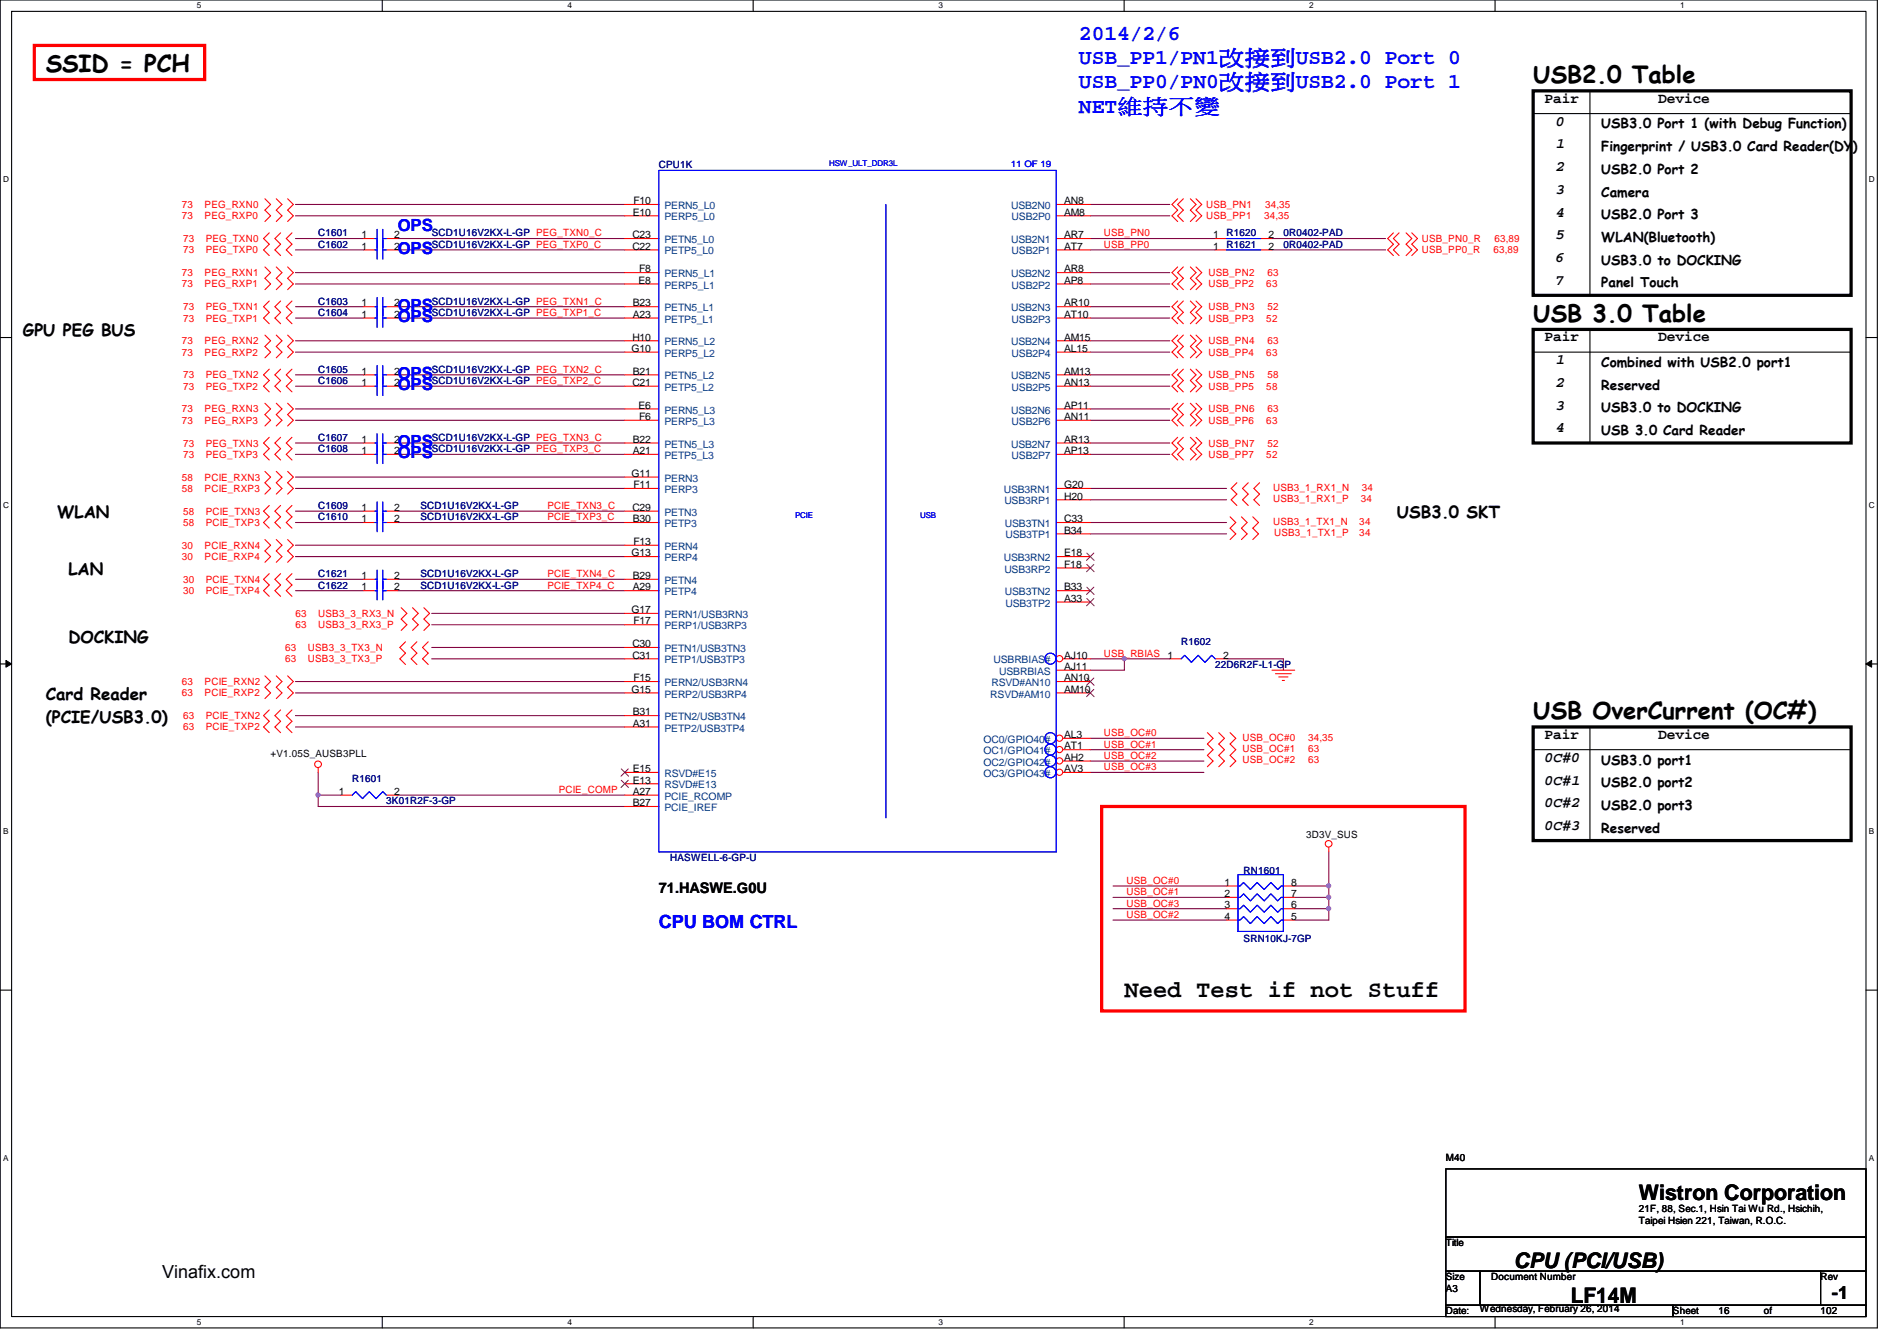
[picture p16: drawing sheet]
<svg xmlns="http://www.w3.org/2000/svg" width="297mm" height="210mm" viewBox="0 0 297 210" stroke-linecap="round" stroke-linejoin="round" font-family="sans-serif">
<defs><g id="words">
<g font-size="3.7">
<text x="7.2" y="11.2">SSID = PCH</text>
<text x="240.1" y="13">USB2.0 Table</text>
<text x="240.1" y="50.3">USB 3.0 Table</text>
<text x="240.1" y="112.6">USB OverCurrent (OC#)</text>
<text x="176.1" y="156.1">Need Test if not Stuff</text>
</g>
<g font-size="3.3" fill="#00f">
<text x="168.9" y="6.3">2014/2/6</text>
<text x="168.9" y="10.1">USB_PP1/PN1改改改USB2.0 Port 0</text>
<text x="169" y="13.8">USB_PP0/PN0改改改USB2.0 Port 1</text>
<text x="169" y="17.6">NET維維維維</text>
</g>
<g font-size="3.3">
<text x="256.6" y="187.9">Wistron Corporation</text>
<text x="237.1" y="198.5">CPU (PCI/USB)</text>
<text x="246" y="203.9">LF14M</text>
</g>
<text font-size="2.8" fill="#00f" x="103.2" y="145.2">CPU BOM CTRL</text>
<g font-size="2.8">
<text x="25.4" y="200.1">Vinafix.com</text>
<text x="286.8" y="203.4">-1</text>
</g>
<g font-size="2.6" fill="#00f">
<text x="62.3" y="39.8">OPS</text>
<text x="62.3" y="36.2">OPS</text>
<text x="62.3" y="48.6">OPS</text>
<text x="62.3" y="50.4">OPS</text>
<text x="62.3" y="59.3">OPS</text>
<text x="62.3" y="61.1">OPS</text>
<text x="62.3" y="70">OPS</text>
<text x="62.3" y="71.8">OPS</text>
</g>
<g font-size="2.6">
<text x="3.6" y="52.7">GPU PEG BUS</text>
<text x="8.9" y="81.1">WLAN</text>
<text x="218.7" y="81.1">USB3.0 SKT</text>
<text x="10.7" y="90">LAN</text>
<text x="10.7" y="100.7">DOCKING</text>
<text x="7.2" y="109.6">Card Reader</text>
<text x="7.2" y="113.2">(PCIE/USB3.0)</text>
</g>
<g font-size="2.3">
<text x="241.8" y="16.1">Pair</text>
<text x="259.6" y="16.1">Device</text>
<text x="243.6" y="19.7">0</text>
<text x="243.6" y="23.2">1</text>
<text x="243.6" y="26.8">2</text>
<text x="243.6" y="33.9">4</text>
<text x="243.6" y="30.4">3</text>
<text x="243.6" y="37.5">5</text>
<text x="243.6" y="41">6</text>
<text x="243.6" y="44.6">7</text>
<text x="241.8" y="53.4">Pair</text>
<text x="259.6" y="53.4">Device</text>
<text x="243.6" y="57">1</text>
<text x="243.6" y="64.1">3</text>
<text x="243.6" y="60.6">2</text>
<text x="243.6" y="67.7">4</text>
<text x="241.8" y="119.3">0C#0</text>
<text x="241.8" y="115.7">Pair</text>
<text x="259.6" y="115.7">Device</text>
<text x="241.8" y="122.8">0C#1</text>
<text x="241.8" y="126.4">0C#2</text>
<text x="241.8" y="129.9">0C#3</text>
<text x="103.2" y="139.7">71.HASWE.G0U</text>
</g>
<g font-size="2.1">
<text x="250.7" y="23.7">Fingerprint / USB3.0 Card Reader(DY)</text>
<text x="250.7" y="20.1">USB3.0 Port 1 (with Debug Function)</text>
<text x="250.7" y="27.2">USB2.0 Port 2</text>
<text x="250.7" y="34.3">USB2.0 Port 3</text>
<text x="250.7" y="30.8">Camera</text>
<text x="250.7" y="41.4">USB3.0 to DOCKING</text>
<text x="250.7" y="37.9">WLAN(Bluetooth)</text>
<text x="250.7" y="45">Panel Touch</text>
<text x="250.7" y="57.4">Combined with USB2.0 port1</text>
<text x="250.7" y="64.6">USB3.0 to DOCKING</text>
<text x="250.7" y="61">Reserved</text>
<text x="250.7" y="68.1">USB 3.0 Card Reader</text>
<text x="250.7" y="119.7">USB3.0 port1</text>
<text x="250.7" y="123.2">USB2.0 port2</text>
<text x="250.7" y="126.8">USB2.0 port3</text>
<text x="250.7" y="130.3">Reserved</text>
</g>
<g font-size="1.6" fill="#000080">
<text x="103.2" y="26.3">CPU1K</text>
<text x="49.8" y="38.8">C1602</text>
<text x="49.8" y="37">C1601</text>
<text x="67.6" y="38.8">SCD1U16V2KX-L-GP PEG_TXP0_C</text>
<text x="67.6" y="37">SCD1U16V2KX-L-GP PEG_TXN0_C</text>
<text x="192.1" y="37">R1620</text>
<text x="192.1" y="38.8">R1621</text>
<text x="201" y="37">0R0402-PAD</text>
<text x="201" y="38.8">0R0402-PAD</text>
<text x="49.8" y="47.7">C1603</text>
<text x="67.6" y="47.7">SCD1U16V2KX-L-GP PEG_TXN1_C</text>
<text x="49.8" y="49.4">C1604</text>
<text x="67.6" y="49.4">SCD1U16V2KX-L-GP PEG_TXP1_C</text>
<text x="49.8" y="58.3">C1605</text>
<text x="67.6" y="58.3">SCD1U16V2KX-L-GP PEG_TXN2_C</text>
<text x="49.8" y="60.1">C1606</text>
<text x="67.6" y="60.1">SCD1U16V2KX-L-GP PEG_TXP2_C</text>
<text x="49.8" y="69">C1607</text>
<text x="49.8" y="70.8">C1608</text>
<text x="67.6" y="69">SCD1U16V2KX-L-GP PEG_TXN3_C</text>
<text x="67.6" y="70.8">SCD1U16V2KX-L-GP PEG_TXP3_C</text>
<text x="49.8" y="81.4">C1610</text>
<text x="49.8" y="79.7">C1609</text>
<text x="65.8" y="81.4">SCD1U16V2KX-L-GP</text>
<text x="65.8" y="79.7">SCD1U16V2KX-L-GP</text>
<text x="49.8" y="92.1">C1622</text>
<text x="49.8" y="90.3">C1621</text>
<text x="65.8" y="92.1">SCD1U16V2KX-L-GP</text>
<text x="65.8" y="90.3">SCD1U16V2KX-L-GP</text>
<text x="185" y="101">R1602</text>
<text x="190.3" y="104.6">22D6R2F-L1-GP</text>
<text x="55.2" y="122.3">R1601</text>
<text x="60.5" y="125.9">3K01R2F-3-GP</text>
<text x="104.9" y="134.8">HASWELL-6-GP-U</text>
<text x="194.7" y="136.7">RN1601</text>
<text x="194.7" y="147.4">SRN10KJ-7GP</text>
</g>
<g font-size="1.6" fill="#f00">
<text x="28.5" y="32.6">73</text>
<text x="28.5" y="34.3">73</text>
<text x="32" y="32.6">PEG_RXN0</text>
<text x="32" y="34.3">PEG_RXP0</text>
<text x="188.8" y="32.6">USB_PN1</text>
<text x="188.8" y="34.3">USB_PP1</text>
<text x="197.9" y="34.3">34,35</text>
<text x="198.1" y="32.6">34,35</text>
<text x="28.7" y="37.9">73</text>
<text x="28.7" y="39.7">73</text>
<text x="32.2" y="37.9">PEG_TXN0</text>
<text x="32.2" y="39.7">PEG_TXP0</text>
<text x="172.8" y="37">USB_PN0</text>
<text x="172.8" y="38.8">USB_PP0</text>
<text x="222.6" y="37.9">USB_PN0_R</text>
<text x="222.6" y="39.7">USB_PP0_R</text>
<text x="233.8" y="39.7">63,89</text>
<text x="234" y="37.9">63,89</text>
<text x="28.5" y="43.2">73</text>
<text x="28.5" y="45">73</text>
<text x="32" y="43.2">PEG_RXN1</text>
<text x="32" y="45">PEG_RXP1</text>
<text x="189.2" y="43.2">USB_PN2</text>
<text x="189.2" y="45">USB_PP2</text>
<text x="198.3" y="45">63</text>
<text x="198.5" y="43.2">63</text>
<text x="28.5" y="53.9">73</text>
<text x="28.7" y="48.6">73</text>
<text x="28.7" y="50.3">73</text>
<text x="32" y="53.9">PEG_RXN2</text>
<text x="32.2" y="48.6">PEG_TXN1</text>
<text x="32.2" y="50.3">PEG_TXP1</text>
<text x="189.2" y="53.9">USB_PN4</text>
<text x="189.2" y="48.6">USB_PN3</text>
<text x="189.2" y="50.3">USB_PP3</text>
<text x="198.3" y="50.3">52</text>
<text x="198.5" y="53.9">63</text>
<text x="198.5" y="48.6">52</text>
<text x="28.5" y="55.7">73</text>
<text x="28.7" y="59.2">73</text>
<text x="32" y="55.7">PEG_RXP2</text>
<text x="32.2" y="59.2">PEG_TXN2</text>
<text x="189.2" y="55.7">USB_PP4</text>
<text x="189.2" y="59.2">USB_PN5</text>
<text x="198.3" y="55.7">63</text>
<text x="198.5" y="59.2">58</text>
<text x="28.5" y="64.6">73</text>
<text x="28.7" y="61">73</text>
<text x="32" y="64.6">PEG_RXN3</text>
<text x="32.2" y="61">PEG_TXP2</text>
<text x="189.2" y="61">USB_PP5</text>
<text x="189.2" y="64.6">USB_PN6</text>
<text x="198.3" y="61">58</text>
<text x="198.5" y="64.6">63</text>
<text x="28.5" y="66.3">73</text>
<text x="28.7" y="69.9">73</text>
<text x="28.7" y="71.7">73</text>
<text x="32" y="66.3">PEG_RXP3</text>
<text x="32.2" y="69.9">PEG_TXN3</text>
<text x="32.2" y="71.7">PEG_TXP3</text>
<text x="189.2" y="69.9">USB_PN7</text>
<text x="189.2" y="71.7">USB_PP7</text>
<text x="189.2" y="66.3">USB_PP6</text>
<text x="198.3" y="71.7">52</text>
<text x="198.3" y="66.3">63</text>
<text x="198.5" y="69.9">52</text>
<text x="28.5" y="75.2">58</text>
<text x="28.5" y="77">58</text>
<text x="32" y="75.2">PCIE_RXN3</text>
<text x="32" y="77">PCIE_RXP3</text>
<text x="199.3" y="76.8">USB3_1_RX1_N</text>
<text x="213.2" y="76.8">34</text>
<text x="28.7" y="80.6">58</text>
<text x="28.7" y="82.3">58</text>
<text x="32.2" y="80.6">PCIE_TXN3</text>
<text x="32.2" y="82.3">PCIE_TXP3</text>
<text x="85.7" y="79.7">PCIE_TXN3_C</text>
<text x="85.7" y="81.4">PCIE_TXP3_C</text>
<text x="199.3" y="78.6">USB3_1_RX1_P</text>
<text x="199.3" y="82.2">USB3_1_TX1_N</text>
<text x="199.5" y="83.9">USB3_1_TX1_P</text>
<text x="212.8" y="82.2">34</text>
<text x="212.8" y="83.9">34</text>
<text x="213.1" y="78.6">34</text>
<text x="28.5" y="85.9">30</text>
<text x="28.5" y="87.7">30</text>
<text x="32" y="85.9">PCIE_RXN4</text>
<text x="32" y="87.7">PCIE_RXP4</text>
<text x="28.7" y="91.2">30</text>
<text x="28.7" y="93">30</text>
<text x="32.2" y="91.2">PCIE_TXN4</text>
<text x="32.2" y="93">PCIE_TXP4</text>
<text x="85.7" y="92.1">PCIE_TXP4_C</text>
<text x="85.7" y="90.3">PCIE_TXN4_C</text>
<text x="44.7" y="101.9">63</text>
<text x="46.3" y="96.6">63</text>
<text x="46.3" y="98.3">63</text>
<text x="48.2" y="101.9">USB3_3_TX3_N</text>
<text x="49.8" y="96.6">USB3_3_RX3_N</text>
<text x="49.8" y="98.3">USB3_3_RX3_P</text>
<text x="28.5" y="107.2">63</text>
<text x="32" y="107.2">PCIE_RXN2</text>
<text x="44.7" y="103.7">63</text>
<text x="48.2" y="103.7">USB3_3_TX3_P</text>
<text x="172.8" y="102.8">USB_RBIAS</text>
<text x="28.5" y="109">63</text>
<text x="28.7" y="112.6">63</text>
<text x="32" y="109">PCIE_RXP2</text>
<text x="32.2" y="112.6">PCIE_TXN2</text>
<text x="28.7" y="114.3">63</text>
<text x="32.2" y="114.3">PCIE_TXP2</text>
<text x="172.8" y="115.2">USB_OC#0</text>
<text x="172.8" y="117">USB_OC#1</text>
<text x="172.8" y="118.8">USB_OC#2</text>
<text x="194.6" y="116">USB_OC#0</text>
<text x="194.6" y="117.7">USB_OC#1</text>
<text x="194.6" y="119.5">USB_OC#2</text>
<text x="204.8" y="116">34,35</text>
<text x="204.8" y="117.7">63</text>
<text x="204.8" y="119.5">63</text>
<text x="87.5" y="124.1">PCIE_COMP</text>
<text x="172.8" y="120.6">USB_OC#3</text>
<text x="176.4" y="141.9">USB_OC#3</text>
<text x="176.4" y="143.7">USB_OC#2</text>
<text x="176.4" y="138.3">USB_OC#0</text>
<text x="176.4" y="140.1">USB_OC#1</text>
</g>
<g font-size="1.6">
<text x="99.1" y="33.7">E10</text>
<text x="99.2" y="32">F10</text>
<text x="166.6" y="32">AN8</text>
<text x="166.6" y="33.7">AM8</text>
<text x="56.6" y="39.1">1</text>
<text x="56.6" y="37.3">1</text>
<text x="61.7" y="39.1">2</text>
<text x="61.7" y="37.3">2</text>
<text x="99" y="37.3">C23</text>
<text x="99" y="39.1">C22</text>
<text x="166.6" y="37.3">AR7</text>
<text x="166.6" y="39.1">AT7</text>
<text x="189.9" y="37.3">1</text>
<text x="189.9" y="39.1">1</text>
<text x="198.6" y="37.3">2</text>
<text x="198.6" y="39.1">2</text>
<text x="56.6" y="48">1</text>
<text x="61.7" y="48">2</text>
<text x="99.1" y="48">B23</text>
<text x="100" y="44.4">E8</text>
<text x="100.1" y="42.6">F8</text>
<text x="166.6" y="48">AR10</text>
<text x="166.6" y="42.6">AR8</text>
<text x="166.6" y="44.4">AP8</text>
<text x="56.6" y="49.7">1</text>
<text x="61.7" y="49.7">2</text>
<text x="99" y="53.3">H10</text>
<text x="99.1" y="49.7">A23</text>
<text x="166.6" y="53.3">AM15</text>
<text x="166.6" y="49.7">AT10</text>
<text x="56.6" y="58.6">1</text>
<text x="61.7" y="58.6">2</text>
<text x="98.9" y="55.1">G10</text>
<text x="99.1" y="58.6">B21</text>
<text x="166.6" y="58.6">AM13</text>
<text x="166.6" y="55.1">AL15</text>
<text x="56.6" y="60.4">1</text>
<text x="61.7" y="60.4">2</text>
<text x="99" y="60.4">C21</text>
<text x="100" y="64">E6</text>
<text x="100.1" y="65.7">F6</text>
<text x="166.6" y="64">AP11</text>
<text x="166.6" y="60.4">AN13</text>
<text x="166.6" y="65.7">AN11</text>
<text x="56.6" y="69.3">1</text>
<text x="56.6" y="71.1">1</text>
<text x="61.7" y="69.3">2</text>
<text x="61.7" y="71.1">2</text>
<text x="99.1" y="69.3">B22</text>
<text x="99.1" y="71.1">A21</text>
<text x="166.6" y="69.3">AR13</text>
<text x="166.6" y="71.1">AP13</text>
<text x="98.9" y="74.6">G11</text>
<text x="99.2" y="76.4">F11</text>
<text x="166.6" y="76.4">G20</text>
<text x="56.6" y="81.7">1</text>
<text x="56.6" y="80">1</text>
<text x="61.7" y="81.7">2</text>
<text x="61.7" y="80">2</text>
<text x="99" y="80">C29</text>
<text x="99.1" y="81.7">B30</text>
<text x="166.6" y="83.5">B34</text>
<text x="166.6" y="81.7">C33</text>
<text x="166.6" y="78.2">H20</text>
<text x="98.9" y="87.1">G13</text>
<text x="99.2" y="85.3">F13</text>
<text x="166.6" y="87.1">E18</text>
<text x="166.6" y="88.9">F18</text>
<text x="56.6" y="92.4">1</text>
<text x="56.6" y="90.6">1</text>
<text x="61.7" y="92.4">2</text>
<text x="61.7" y="90.6">2</text>
<text x="98.9" y="96">G17</text>
<text x="99.1" y="92.4">A29</text>
<text x="99.1" y="90.6">B29</text>
<text x="166.6" y="94.2">A33</text>
<text x="166.6" y="92.4">B33</text>
<text x="99" y="101.3">C30</text>
<text x="99.2" y="97.7">F17</text>
<text x="99" y="103.1">C31</text>
<text x="99.2" y="106.6">F15</text>
<text x="166.6" y="104.9">AJ11</text>
<text x="166.6" y="106.6">AN10</text>
<text x="166.6" y="103.1">AJ10</text>
<text x="182.8" y="103.1">1</text>
<text x="191.5" y="103.1">2</text>
<text x="98.9" y="108.4">G15</text>
<text x="99.1" y="113.7">A31</text>
<text x="99.1" y="112">B31</text>
<text x="166.6" y="108.4">AM10</text>
<text x="42.4" y="118.4">+V1.05S_AUSB3PLL</text>
<text x="166.6" y="115.5">AL3</text>
<text x="166.6" y="117.3">AT1</text>
<text x="166.6" y="119.1">AH2</text>
<text x="53" y="124.4">1</text>
<text x="61.7" y="124.4">2</text>
<text x="99.1" y="124.4">A27</text>
<text x="99.1" y="122.6">E13</text>
<text x="99.1" y="120.9">E15</text>
<text x="166.6" y="120.9">AV3</text>
<text x="99.1" y="126.2">B27</text>
<text x="204.5" y="131.2">3D3V_SUS</text>
<text x="191.7" y="138.6">1</text>
<text x="191.7" y="140.4">2</text>
<text x="191.7" y="142.2">3</text>
<text x="191.7" y="144">4</text>
<text x="202.2" y="144">5</text>
<text x="202.2" y="142.2">6</text>
<text x="202.2" y="140.4">7</text>
<text x="202.2" y="138.6">8</text>
<text x="226.4" y="181.7">M40</text>
<text x="256.6" y="189.7">21F, 88, Sec.1, Hsin Tai Wu Rd., Hsichih,</text>
<text x="256.6" y="191.6">Taipei Hsien 221, Taiwan, R.O.C.</text>
<text x="226.4" y="195.1">Title</text>
<text x="226.4" y="200.4">Size</text>
<text x="226.4" y="202.2">A3</text>
<text x="233.5" y="200.4">Document Number</text>
<text x="285.1" y="200.4">Rev</text>
<text x="226.4" y="205.7">Date:</text>
<text x="231.7" y="205.4">Wednesday, February 26, 2014</text>
<text x="262" y="205.7">Sheet</text>
<text x="269.1" y="205.7">16</text>
<text x="276.2" y="205.7">of</text>
<text x="285.1" y="205.7">102</text>
</g>
<g font-size="1.6" fill="#004080">
<text x="104.1" y="34.5">PERP5_L0</text>
<text x="104.1" y="32.7">PERN5_L0</text>
<text x="158.3" y="32.7">USB2N0</text>
<text x="158.4" y="34.5">USB2P0</text>
<text x="104.1" y="38.1">PETN5_L0</text>
<text x="104.1" y="39.8">PETP5_L0</text>
<text x="158.3" y="38.1">USB2N1</text>
<text x="158.4" y="39.8">USB2P1</text>
<text x="104.1" y="43.4">PERN5_L1</text>
<text x="104.1" y="45.2">PERP5_L1</text>
<text x="158.3" y="43.4">USB2N2</text>
<text x="158.4" y="45.2">USB2P2</text>
<text x="104.1" y="48.7">PETN5_L1</text>
<text x="104.1" y="50.5">PETP5_L1</text>
<text x="158.3" y="48.7">USB2N3</text>
<text x="158.4" y="50.5">USB2P3</text>
<text x="104.1" y="59.4">PETN5_L2</text>
<text x="104.1" y="55.8">PERP5_L2</text>
<text x="104.1" y="54.1">PERN5_L2</text>
<text x="158.3" y="59.4">USB2N5</text>
<text x="158.3" y="54.1">USB2N4</text>
<text x="158.4" y="55.8">USB2P4</text>
<text x="104.1" y="64.7">PERN5_L3</text>
<text x="104.1" y="61.2">PETP5_L2</text>
<text x="158.3" y="64.7">USB2N6</text>
<text x="158.4" y="61.2">USB2P5</text>
<text x="104.1" y="66.5">PERP5_L3</text>
<text x="104.1" y="70.1">PETN5_L3</text>
<text x="104.1" y="71.8">PETP5_L3</text>
<text x="158.3" y="70.1">USB2N7</text>
<text x="158.4" y="71.8">USB2P7</text>
<text x="158.4" y="66.5">USB2P6</text>
<text x="104.1" y="75.4">PERN3</text>
<text x="104.1" y="77.2">PERP3</text>
<text x="157.2" y="77.2">USB3RN1</text>
<text x="104.1" y="80.7">PETN3</text>
<text x="104.1" y="82.5">PETP3</text>
<text x="157.3" y="79">USB3RP1</text>
<text x="157.3" y="82.5">USB3TN1</text>
<text x="104.1" y="87.8">PERP4</text>
<text x="104.1" y="86.1">PERN4</text>
<text x="157.2" y="87.8">USB3RN2</text>
<text x="157.3" y="89.6">USB3RP2</text>
<text x="157.4" y="84.3">USB3TP1</text>
<text x="104.1" y="93.2">PETP4</text>
<text x="104.1" y="91.4">PETN4</text>
<text x="157.3" y="93.2">USB3TN2</text>
<text x="157.4" y="95">USB3TP2</text>
<text x="104.1" y="98.5">PERP1/USB3RP3</text>
<text x="104.1" y="96.7">PERN1/USB3RN3</text>
<text x="104.1" y="103.8">PETP1/USB3TP3</text>
<text x="104.1" y="102.1">PETN1/USB3TN3</text>
<text x="104.1" y="107.4">PERN2/USB3RN4</text>
<text x="155.2" y="107.4">RSVD#AN10</text>
<text x="155.6" y="103.8">USBRBIAS#</text>
<text x="156.5" y="105.6">USBRBIAS</text>
<text x="104.1" y="112.7">PETN2/USB3TN4</text>
<text x="104.1" y="109.2">PERP2/USB3RP4</text>
<text x="155.1" y="109.2">RSVD#AM10</text>
<text x="104.1" y="114.5">PETP2/USB3TP4</text>
<text x="154" y="116.3">OC0/GPIO40#</text>
<text x="154" y="118.1">OC1/GPIO41#</text>
<text x="154" y="119.8">OC2/GPIO42#</text>
<text x="104.1" y="125.2">PCIE_RCOMP</text>
<text x="104.1" y="123.4">RSVD#E13</text>
<text x="104.1" y="121.6">RSVD#E15</text>
<text x="154" y="121.6">OC3/GPIO43#</text>
<text x="104.1" y="127">PCIE_IREF</text>
</g>
<text font-size="1.4" fill="#00f" x="158.3" y="26.2">11 OF 19</text>
<g font-size="1.3">
<text x="30.8" y="1.3">5</text>
<text x="88.9" y="1.3">4</text>
<text x="146.9" y="1.3">3</text>
<text x="205" y="1.3">2</text>
<text x="263.1" y="1.3">1</text>
<text x=".5" y="28.4">D</text>
<text x="292.6" y="28.4">D</text>
<text x=".5" y="79.5">C</text>
<text x="292.6" y="79.5">C</text>
<text x=".5" y="130.6">B</text>
<text x="292.6" y="130.6">B</text>
<text x=".5" y="181.7">A</text>
<text x="292.6" y="181.7">A</text>
<text x="30.8" y="207.4">5</text>
<text x="88.9" y="207.4">4</text>
<text x="146.9" y="207.4">3</text>
<text x="205" y="207.4">2</text>
<text x="263.1" y="207.4">1</text>
</g>
<g font-size="1.3" fill="#00f">
<text x="129.8" y="26">HSW_ULT_DDR3L</text>
<text x="124.5" y="81.2">PCIE</text>
<text x="144.1" y="81.2">USB</text>
</g>
</g></defs>
<path d="M0 0h294v207.9h-294zM1.8 1.8h290.4v204.3h-290.4z" fill="none" stroke="#000" stroke-width=".17"/>
<g fill="#fff">
<path d="M30.8 .2h.7v1.4h-.7z"/>
<path d="M30.8 206.2h.7v1.4h-.7z"/>
</g>
<path d="M59.9 0v1.8M59.9 206.1v1.8" fill="none" stroke="#000" stroke-width=".17"/>
<g fill="#fff">
<path d="M88.9 .2h.6v1.4h-.6z"/>
<path d="M88.9 206.2h.6v1.4h-.6z"/>
</g>
<path d="M117.9 0v1.8M117.9 206.1v1.8" fill="none" stroke="#000" stroke-width=".17"/>
<g fill="#fff">
<path d="M146.9 .2h.7v1.4h-.7z"/>
<path d="M146.9 206.2h.7v1.4h-.7z"/>
</g>
<path d="M176 0v1.8M176 206.1v1.8" fill="none" stroke="#000" stroke-width=".17"/>
<g fill="#fff">
<path d="M205 .2h.7v1.4h-.7z"/>
<path d="M205 206.2h.7v1.4h-.7z"/>
</g>
<path d="M234.1 0v1.8M234.1 206.1v1.8" fill="none" stroke="#000" stroke-width=".17"/>
<g fill="#fff">
<path d="M263.1 .2h.7v1.4h-.7z"/>
<path d="M263.1 206.2h.7v1.4h-.7z"/>
<path d="M.5 27.3h.9v1.4h-.9z"/>
<path d="M292.6 27.3h.9v1.4h-.9z"/>
<path d="M.5 78.4h.9v1.4h-.9z"/>
<path d="M292.6 78.4h.9v1.4h-.9z"/>
</g>
<path d="M0 52.8h1.8M292.2 52.8h1.8" fill="none" stroke="#000" stroke-width=".17"/>
<g fill="#fff">
<path d="M.5 129.5h.8v1.4h-.8z"/>
<path d="M292.6 129.5h.9v1.4h-.9z"/>
</g>
<path d="M0 103.9h1.8M292.2 103.9h1.8" fill="none" stroke="#000" stroke-width=".17"/>
<path d="M.9 103.4l.9 .5-.9 .5zM292.2 103.9l.9-.5v1z" fill="#000"/>
<path d="M.9 103.4l.9 .5-.9 .5zM292.2 103.9l.9-.5v1z" fill="none" stroke="#000" stroke-width=".16"/>
<g fill="#fff">
<path d="M.5 180.5h.8v1.4h-.8z"/>
<path d="M292.6 180.5h.9v1.4h-.9z"/>
</g>
<path d="M0 155h1.8M292.2 155h1.8" fill="none" stroke="#000" stroke-width=".17"/>
<path d="M176.1 103.1h7.1M201 103.1v1.8" fill="none" stroke="#800040" stroke-width=".17"/>
<circle cx="176" cy="103.1" r=".32" fill="#f0f"/>
<circle cx="176" cy="103.1" r=".32" fill="none" stroke="#f0f" stroke-width=".17"/>
<path d="M170.7 103.1h5.4v1.8h-5.4M192.1 103.1h8.9M49.8 124.5h3.6M62.3 124.5h35.5" fill="none" stroke="#800040" stroke-width=".17"/>
<circle cx="49.8" cy="124.4" r=".32" fill="#f0f"/>
<circle cx="49.8" cy="124.4" r=".32" fill="none" stroke="#f0f" stroke-width=".17"/>
<g fill="none" stroke="#800040" stroke-width=".17">
<path d="M46.3 37.3h10.6M46.3 39.1h10.6M46.3 33.8h51.5M46.3 32h51.5M62.3 39.1h35.5M62.3 37.3h35.5M46.3 48h10.6M46.3 49.8h10.6M46.3 58.7h10.6M46.3 44.4h51.5M46.3 42.7h51.5M46.3 55.1h51.5"/>
<path d="M46.3 53.3h51.5M62.3 49.8h35.5M62.3 48h35.5M62.3 58.7h35.5M170.7 42.7h12.5M170.7 44.4h12.5M170.7 53.3h12.5M170.7 55.1h12.5M46.3 69.3h10.6M46.3 71.1h10.6M46.3 60.5h10.6M46.3 65.8h51.5"/>
<path d="M46.3 64h51.5M46.3 74.7h51.5M46.3 76.5h51.5M62.3 71.1h35.5M62.3 69.3h35.5M62.3 60.5h35.5M170.7 76.5h21.4M170.7 78.2h21.4M46.3 80h10.6M46.3 81.8h10.6M62.3 80h35.5M62.3 81.8h35.5"/>
<path d="M170.7 81.8h21.4M170.7 83.6h21.4M170.7 115.6h17.8M170.7 117.3h17.8M170.7 119.1h17.8M49.8 120.9v5.3h48M170.7 120.9h17.8M208.1 133.3v5.4M202.7 144h5.4M202.7 142.2h5.4"/>
</g>
<circle cx="208" cy="142.2" r=".32" fill="#f0f"/>
<circle cx="208" cy="142.2" r=".32" fill="none" stroke="#f0f" stroke-width=".17"/>
<path d="M202.7 138.7h5.4v1.8h-5.4M208.1 142.2v1.8" fill="none" stroke="#800040" stroke-width=".17"/>
<circle cx="208" cy="138.7" r=".32" fill="#f0f"/>
<circle cx="208" cy="138.7" r=".32" fill="none" stroke="#f0f" stroke-width=".17"/>
<path d="M208.1 140.5v1.7" fill="none" stroke="#800040" stroke-width=".17"/>
<circle cx="208" cy="140.4" r=".32" fill="#f0f"/>
<circle cx="208" cy="140.4" r=".32" fill="none" stroke="#f0f" stroke-width=".17"/>
<g fill="none" stroke="#800040" stroke-width=".17">
<path d="M170.7 32h12.5M170.7 33.8h12.5M170.7 37.3h19.6M170.7 39.1h19.6M199.2 39.1h17.8M199.2 37.3h17.8M170.7 58.7h12.5M170.7 48h12.5M170.7 49.8h12.5M170.7 60.5h12.5M170.7 69.3h12.5M170.7 71.1h12.5"/>
<path d="M170.7 65.8h12.5M170.7 64h12.5M46.3 90.7h10.6M46.3 92.5h10.6M46.3 85.3h51.5M46.3 87.1h51.5M62.3 92.5h35.5M62.3 90.7h35.5M67.6 96h30.2M67.6 97.8h30.2M46.3 112h51.5M46.3 113.8h51.5"/>
<path d="M46.3 106.7h51.5M46.3 108.5h51.5M67.6 103.1h30.2M67.6 101.3h30.2M174.3 138.7h17.8M174.3 142.2h17.8M174.3 144h17.8M174.3 140.5h17.8"/>
</g>
<g fill="none" stroke="#f00" stroke-width=".17">
<path d="M41.5 31.1l.9 .9-.9 .9 .9 .9-.9 .9M42.2 36.4l-.9 .9 .9 .9-.9 .9 .9 .9M43.3 31.1l.9 .9-.9 .9 .9 .9-.9 .9M43.9 36.4l-.9 .9 .9 .9-.9 .9 .9 .9M45 31.1l.9 .9-.9 .9 .9 .9-.9 .9M45.7 36.4l-.9 .9 .9 .9-.9 .9 .9 .9M56.9 39.1h1.8M60.5 39.1h1.8M97.8 37.3h5.4M165.4 39.1h5.3M165.4 33.8h5.3M184.4 31.1l-.9 .9 .9 .9-.9 .9 .9 .9"/>
<path d="M185.3 31.1l-.9 .9 .9 .9-.9 .9 .9 .9M186.4 31.1l.9 .9-.9 .9 .9 .9-.9 .9M187.3 31.1l.9 .9-.9 .9 .9 .9-.9 .9M190.3 37.3h1.8M197.4 37.3h1.8M218.2 36.4l-.9 .9 .9 .9-.9 .9 .9 .9M219.1 36.4l-.9 .9 .9 .9-.9 .9 .9 .9M220.2 36.4l.9 .9-.9 .9 .9 .9-.9 .9M221.1 36.4l.9 .9-.9 .9 .9 .9-.9 .9M41.5 52.5l.9 .8-.9 .9 .9 .9-.9 .9M41.5 41.8l.9 .9-.9 .9 .9 .8-.9 .9M42.2 57.8l-.9 .9 .9 .9-.9 .9 .9 .8"/>
<path d="M42.2 47.1l-.9 .9 .9 .9-.9 .9 .9 .9M43.3 52.5l.9 .8-.9 .9 .9 .9-.9 .9M43.3 41.8l.9 .9-.9 .9 .9 .8-.9 .9M43.9 57.8l-.9 .9 .9 .9-.9 .9 .9 .8M43.9 47.1l-.9 .9 .9 .9-.9 .9 .9 .9M45 52.5l.9 .8-.9 .9 .9 .9-.9 .9M45 41.8l.9 .9-.9 .9 .9 .8-.9 .9M45.7 57.8l-.9 .9 .9 .9-.9 .9 .9 .8M45.7 47.1l-.9 .9 .9 .9-.9 .9 .9 .9M184.4 41.8l-.9 .9 .9 .9-.9 .8 .9 .9M184.4 52.5l-.9 .8 .9 .9-.9 .9 .9 .9M184.4 57.8l-.9 .9 .9 .9-.9 .9 .9 .8"/>
<path d="M184.4 47.1l-.9 .9 .9 .9-.9 .9 .9 .9M185.3 41.8l-.9 .9 .9 .9-.9 .8 .9 .9M185.3 52.5l-.9 .8 .9 .9-.9 .9 .9 .9M185.3 57.8l-.9 .9 .9 .9-.9 .9 .9 .8M185.3 47.1l-.9 .9 .9 .9-.9 .9 .9 .9M186.4 41.8l.9 .9-.9 .9 .9 .8-.9 .9M186.4 52.5l.9 .8-.9 .9 .9 .9-.9 .9M186.4 57.8l.9 .9-.9 .9 .9 .9-.9 .8M186.4 47.1l.9 .9-.9 .9 .9 .9-.9 .9M187.3 41.8l.9 .9-.9 .9 .9 .8-.9 .9M187.3 52.5l.9 .8-.9 .9 .9 .9-.9 .9M187.3 57.8l.9 .9-.9 .9 .9 .9-.9 .8"/>
<path d="M187.3 47.1l.9 .9-.9 .9 .9 .9-.9 .9M41.5 63.1l.9 .9-.9 .9 .9 .9-.9 .9M41.5 73.8l.9 .9-.9 .9 .9 .9-.9 .8M42.2 68.5l-.9 .8 .9 .9-.9 .9 .9 .9M42.2 79.1l-.9 .9 .9 .9-.9 .9 .9 .9M43.3 63.1l.9 .9-.9 .9 .9 .9-.9 .9M43.3 73.8l.9 .9-.9 .9 .9 .9-.9 .8M43.9 68.5l-.9 .8 .9 .9-.9 .9 .9 .9M43.9 79.1l-.9 .9 .9 .9-.9 .9 .9 .9M45 63.1l.9 .9-.9 .9 .9 .9-.9 .9M45 73.8l.9 .9-.9 .9 .9 .9-.9 .8M45.7 68.5l-.9 .8 .9 .9-.9 .9 .9 .9"/>
<path d="M45.7 79.1l-.9 .9 .9 .9-.9 .9 .9 .9M97.8 74.7h5.4M184.4 68.5l-.9 .8 .9 .9-.9 .9 .9 .9M184.4 63.1l-.9 .9 .9 .9-.9 .9 .9 .9M185.3 68.5l-.9 .8 .9 .9-.9 .9 .9 .9M185.3 63.1l-.9 .9 .9 .9-.9 .9 .9 .9M186.4 68.5l.9 .8-.9 .9 .9 .9-.9 .9M186.4 63.1l.9 .9-.9 .9 .9 .9-.9 .9M187.3 68.5l.9 .8-.9 .9 .9 .9-.9 .9M187.3 63.1l.9 .9-.9 .9 .9 .9-.9 .9M193.7 75.6l-.9 .9 .9 .8-.9 .9 .9 .9M195.4 75.6l-.8 .9 .8 .8-.8 .9 .8 .9"/>
<path d="M197.2 75.6l-.9 .9 .9 .8-.9 .9 .9 .9M41.5 84.5l.9 .8-.9 .9 .9 .9-.9 .9M42.2 89.8l-.9 .9 .9 .9-.9 .9 .9 .8M43.3 84.5l.9 .8-.9 .9 .9 .9-.9 .9M43.9 89.8l-.9 .9 .9 .9-.9 .9 .9 .8M45 84.5l.9 .8-.9 .9 .9 .9-.9 .9M45.7 89.8l-.9 .9 .9 .9-.9 .9 .9 .8M62.8 95.1l.9 .9-.9 .9 .9 .9-.9 .9M64.6 95.1l.9 .9-.9 .9 .9 .9-.9 .9M66.4 95.1l.9 .9-.9 .9 .9 .9-.9 .9M192.6 80.9l.9 .9-.9 .9 .9 .9-.9 .9M194.4 80.9l.9 .9-.9 .9 .9 .9-.9 .9"/>
<path d="M196.2 80.9l.9 .9-.9 .9 .9 .9-.9 .9M41.5 105.8l.9 .9-.9 .9 .9 .9-.9 .8M42.2 111.1l-.9 .9 .9 .9-.9 .9 .9 .9M43.3 105.8l.9 .9-.9 .9 .9 .9-.9 .8M43.9 111.1l-.9 .9 .9 .9-.9 .9 .9 .9M45 105.8l.9 .9-.9 .9 .9 .9-.9 .8M45.7 111.1l-.9 .9 .9 .9-.9 .9 .9 .9M63.5 100.5l-.9 .8 .9 .9-.9 .9 .9 .9M65.3 100.5l-.9 .8 .9 .9-.9 .9 .9 .9M67.1 100.5l-.9 .8 .9 .9-.9 .9 .9 .9M165.4 108.5h5.3M165.4 106.7h5.3"/>
<path d="M189.1 114.7l.8 .9-.8 .9 .8 .8-.8 .9 .8 .9-.8 .9M190.8 114.7l.9 .9-.9 .9 .9 .8-.9 .9 .9 .9-.9 .9M192.6 114.7l.9 .9-.9 .9 .9 .8-.9 .9 .9 .9-.9 .9M199.2 104.9h3.5M199.7 105.5h2.5M200.2 106h1.5M200.8 106.5h.3M49.8 120.2v.7M208.1 132.6v.7"/>
<circle cx="49.8" cy="119.6" r=".52"/>
<circle cx="208" cy="132.1" r=".52"/>
</g>
<g fill="none" stroke="#000" stroke-width=".17">
<path d="M240.1 17.8h49.8M249 14.2v32M240.1 55.1h49.8M249 51.6v17.7M240.1 117.3h49.8M249 113.8v17.8M226.4 183h65.8v10.6h-65.8zM226.4 193.6h65.8v5.4h-65.8zM226.4 199h5.3v5.3h-5.3zM231.7 199h53.4v5.3h-53.4zM285.1 199h7.1v5.3h-7.1zM226.4 204.3h35.6v1.8h-35.6z"/>
<path d="M262 204.3h30.2v1.8h-30.2z"/>
</g>
<path d="M5.4 7.1h26.6v5.3h-26.6zM172.5 126.2h56.9v32h-56.9z" fill="none" stroke="#f00" stroke-width=".51"/>
<path d="M240.1 14.2h49.8v32h-49.8zM240.1 51.6h49.8v17.7h-49.8zM240.1 113.8h49.8v17.8h-49.8z" fill="none" stroke="#000" stroke-width=".51"/>
<path d="M58.7 39.1h.4M59.1 37.7v2.9M59.9 39.1h.6M59.9 37.7v2.9M192.1 37.3h5.3" fill="none" stroke="#00f" stroke-width=".17"/>
<path d="M170.2 107.9l1.1 1.2M170.2 106.1l1.1 1.2M171.3 107.9l-1.2 1.2M171.3 106.1l-1.2 1.2" fill="none" stroke="#804000" stroke-width=".16"/>
<circle cx="165.9" cy="103.1" r=".5" fill="#fff"/>
<g fill="none" stroke="#f00" stroke-width=".17">
<path d="M165.4 37.3h5.3M165.4 32h5.3M97.8 48h5.4M97.8 49.8h5.4M97.8 58.7h5.4M97.8 55.1h5.4M97.8 53.3h5.4M165.4 48h5.3M165.4 49.8h5.3M165.4 58.7h5.3M165.4 55.1h5.3M165.4 53.3h5.3"/>
<path d="M165.4 44.4h5.3M165.4 42.7h5.3M97.8 64h5.4M97.8 65.8h5.4M165.4 69.3h5.3M165.4 71.1h5.3M165.4 64h5.3M165.4 60.5h5.3M165.4 65.8h5.3M97.8 92.5h5.4M97.8 87.1h5.4M165.4 104.9h5.3"/>
<path d="M166.5 103.1h4.2"/>
<circle cx="165.9" cy="103.1" r=".5"/>
</g>
<circle cx="165.9" cy="115.5" r=".5" fill="#fff"/>
<g fill="none" stroke="#f00" stroke-width=".17">
<path d="M166.5 115.6h4.2"/>
<circle cx="165.9" cy="115.5" r=".5"/>
</g>
<circle cx="165.9" cy="117.3" r=".5" fill="#fff"/>
<g fill="none" stroke="#f00" stroke-width=".17">
<path d="M166.5 117.3h4.2"/>
<circle cx="165.9" cy="117.3" r=".5"/>
</g>
<circle cx="165.9" cy="119.1" r=".5" fill="#fff"/>
<g fill="none" stroke="#f00" stroke-width=".17">
<path d="M166.5 119.1h4.2"/>
<circle cx="165.9" cy="119.1" r=".5"/>
</g>
<circle cx="165.9" cy="120.9" r=".5" fill="#fff"/>
<g fill="none" stroke="#f00" stroke-width=".17">
<path d="M56.9 37.3h1.8M60.5 37.3h1.8M97.8 39.1h5.4M97.8 33.8h5.4M97.8 32h5.4M190.3 39.1h1.8M197.4 39.1h1.8M56.9 48h1.8M56.9 49.8h1.8M56.9 58.7h1.8M60.5 48h1.8M60.5 49.8h1.8"/>
<path d="M60.5 58.7h1.8M97.8 42.7h5.4M97.8 44.4h5.4M56.9 69.3h1.8M56.9 71.1h1.8M56.9 60.5h1.8M60.5 69.3h1.8M60.5 71.1h1.8M60.5 60.5h1.8M97.8 76.5h5.4M97.8 69.3h5.4M97.8 71.1h5.4"/>
<path d="M97.8 60.5h5.4M165.4 76.5h5.3M165.4 78.2h5.3M56.9 80h1.8M56.9 90.7h1.8M56.9 81.8h1.8M56.9 92.5h1.8M60.5 80h1.8M60.5 90.7h1.8M60.5 81.8h1.8M60.5 92.5h1.8M97.8 80h5.4"/>
<path d="M97.8 90.7h5.4M97.8 85.3h5.4M97.8 81.8h5.4M97.8 97.8h5.4M97.8 96h5.4M165.4 81.8h5.3M165.4 83.6h5.3M165.4 87.1h5.3M165.4 88.9h5.3M165.4 92.5h5.3M165.4 94.2h5.3M97.8 103.1h5.4"/>
<path d="M97.8 101.3h5.4M97.8 106.7h5.4M97.8 113.8h5.4M97.8 112h5.4M97.8 108.5h5.4M183.2 103.1h1.8M190.3 103.1h1.8M53.4 124.5h1.8M60.5 124.5h1.8M97.8 120.9h5.4M97.8 126.2h5.4M97.8 124.5h5.4"/>
<path d="M97.8 122.7h5.4M166.5 120.9h4.2M192.1 138.7h1.7M201 138.7h1.7M192.1 140.5h1.7M192.1 142.2h1.7M192.1 144h1.7M201 140.5h1.7M201 142.2h1.7M201 144h1.7"/>
<circle cx="165.9" cy="120.9" r=".5"/>
</g>
<path d="M170.2 86.6l1.1 1.1M170.2 88.3l1.1 1.2M170.2 91.9l1.1 1.1M170.2 93.7l1.1 1.1M171.3 86.6l-1.2 1.1M171.3 88.3l-1.2 1.2M171.3 91.9l-1.2 1.1M171.3 93.7l-1.2 1.1M97.3 122.1l1.1 1.2M97.3 120.4l1.1 1.1M98.4 122.1l-1.2 1.2M98.4 120.4l-1.2 1.1" fill="none" stroke="#804000" stroke-width=".16"/>
<path d="M103.2 26.7h62.2v106.6h-62.2zM138.7 32v96" fill="none" stroke="#00f" stroke-width=".16"/>
<g fill="none" stroke="#00f" stroke-width=".17">
<path d="M58.7 37.3h.4M59.1 35.9v2.9M59.9 37.3h.6M59.9 35.9v2.9M192.1 39.1h5.3M58.7 48h.4M58.7 49.8h.4M58.7 58.7h.4M59.1 46.6v2.8M59.1 48.3v2.9M59.1 57.2v2.9M59.1 59v2.9"/>
<path d="M59.9 48h.6M59.9 49.8h.6M59.9 58.7h.6M59.9 46.6v2.8M59.9 48.3v2.9M59.9 57.2v2.9M59.9 59v2.9M58.7 60.5h.4M58.7 69.3h.4M58.7 71.1h.4M59.1 78.6v2.8M59.1 67.9v2.9"/>
<path d="M59.1 69.7v2.9M59.9 60.5h.6M59.9 69.3h.6M59.9 71.1h.6M59.9 78.6v2.8M59.9 67.9v2.9M59.9 69.7v2.9M58.7 92.5h.4M58.7 90.7h.4M58.7 81.8h.4M58.7 80h.4M59.1 91v2.9"/>
<path d="M59.1 89.2v2.9M59.1 80.3v2.9M59.9 92.5h.6M59.9 90.7h.6M59.9 81.8h.6M59.9 80h.6M59.9 91v2.9M59.9 89.2v2.9M59.9 80.3v2.9M185 103.1l.5-.5 1.1 1.1 1-1.1 1.1 1.1 1-1.1 .6 .5M55.2 124.5l.5-.6 1.1 1.1 1-1.1 1.1 1.1 1-1.1 .6 .6M193.8 138.7h.4l.5-.6 1.1 1.1 1-1.1 1.1 1.1 1.1-1.1 1.1 1.1 .5-.5h.4"/>
<path d="M193.8 136.9h7.2v8.9h-7.2zM193.8 140.5h.4l.5-.6 1.1 1.1 1-1.1 1.1 1.1 1.1-1.1 1.1 1.1 .5-.5h.4M193.8 144h.4l.5-.5 1.1 1.1 1-1.1 1.1 1.1 1.1-1.1 1.1 1.1 .5-.6h.4M193.8 142.2h.4l.5-.5 1.1 1.1 1-1.1 1.1 1.1 1.1-1.1 1.1 1.1 .5-.6h.4"/>
<circle cx="164.5" cy="103.1" r=".87"/>
<circle cx="164.5" cy="115.5" r=".87"/>
<circle cx="164.5" cy="117.3" r=".87"/>
<circle cx="164.5" cy="119.1" r=".87"/>
<circle cx="164.5" cy="120.9" r=".87"/>
</g>
<circle cx="176" cy="103.1" r=".32" fill="#f0f"/>
<circle cx="176" cy="103.1" r=".32" fill="none" stroke="#f0f" stroke-width=".17"/>
<circle cx="49.8" cy="124.4" r=".32" fill="#f0f"/>
<circle cx="49.8" cy="124.4" r=".32" fill="none" stroke="#f0f" stroke-width=".17"/>
<circle cx="208" cy="142.2" r=".32" fill="#f0f"/>
<circle cx="208" cy="142.2" r=".32" fill="none" stroke="#f0f" stroke-width=".17"/>
<circle cx="208" cy="138.7" r=".32" fill="#f0f"/>
<circle cx="208" cy="138.7" r=".32" fill="none" stroke="#f0f" stroke-width=".17"/>
<circle cx="208" cy="140.4" r=".32" fill="#f0f"/>
<circle cx="208" cy="140.4" r=".32" fill="none" stroke="#f0f" stroke-width=".17"/>
<use href="#words"/>
</svg>
